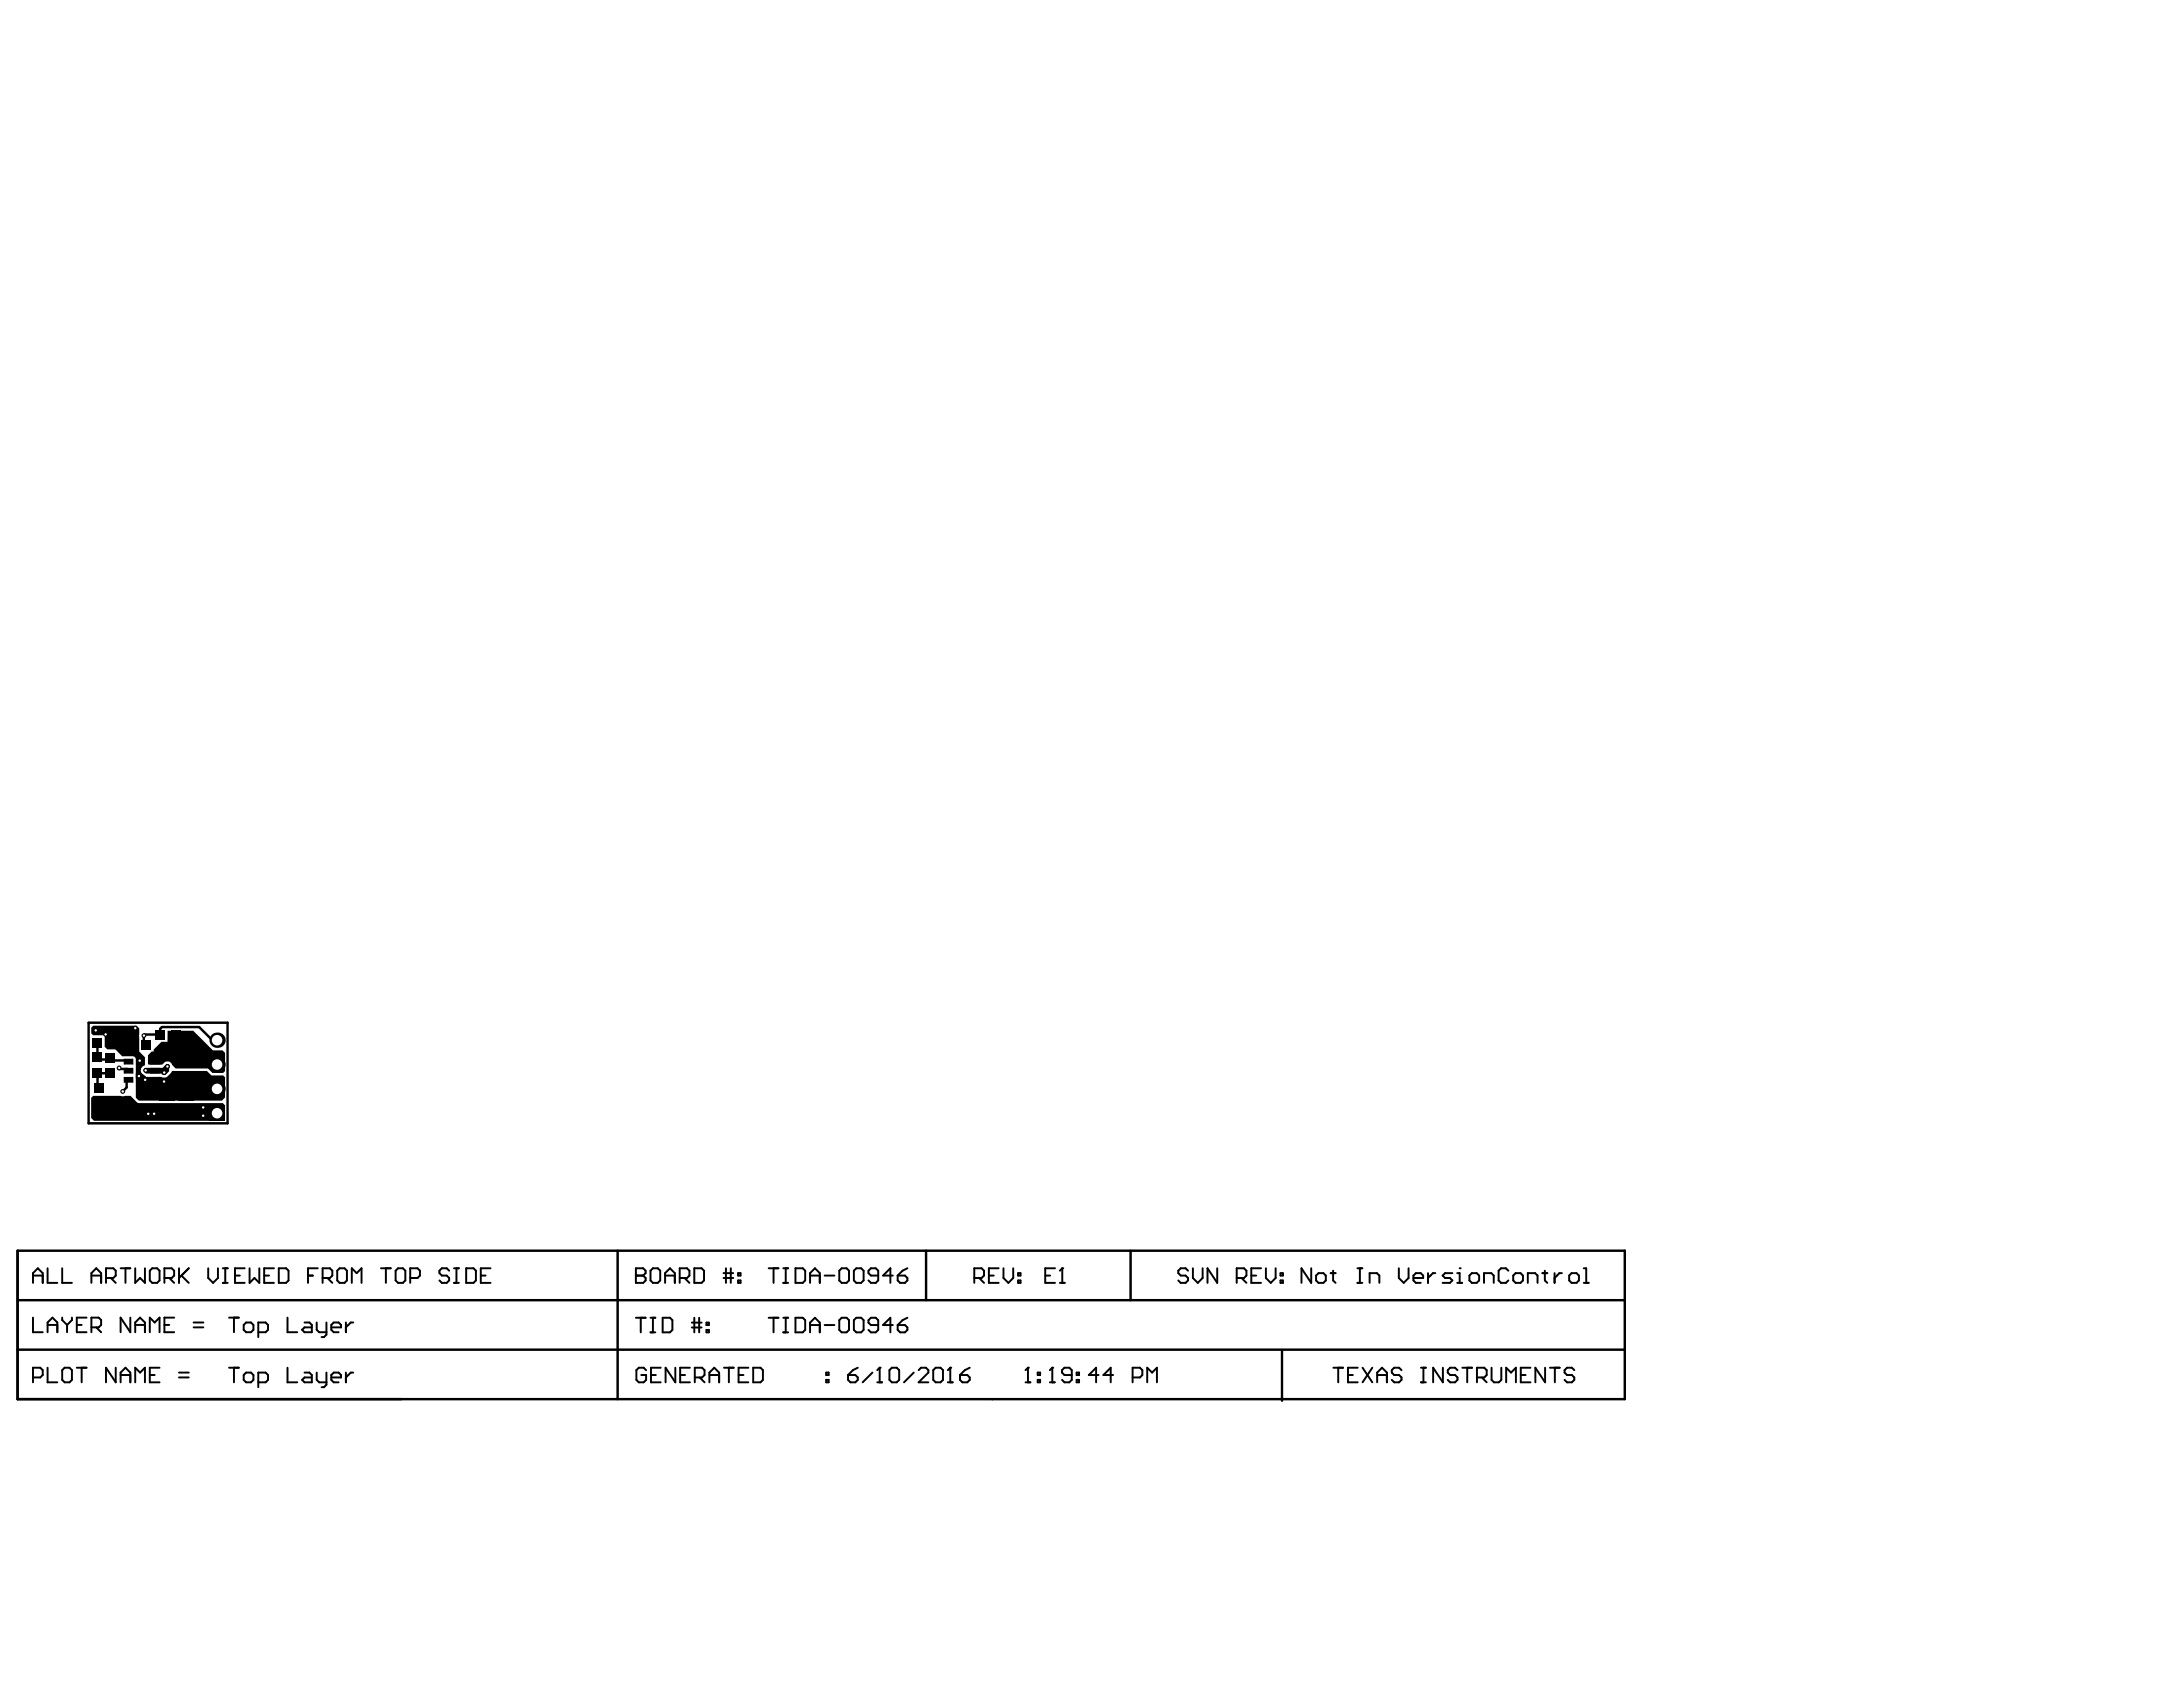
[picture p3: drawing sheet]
<svg xmlns="http://www.w3.org/2000/svg" width="279mm" height="216mm" viewBox="0 0 279 216" stroke-linecap="round" stroke-linejoin="round" font-family="sans-serif">
<g fill="none" stroke="#000" stroke-width=".31">
<path d="M11.3 130.9h17.8v12.9h-17.8zM12.4 135.6h2M12.5 133.5v2l.1 .1M14.4 135.7h2.1M14.4 133.8h2.6M14.5 137.4h-2v1.6M15.2 136.8h1.1M16.6 138.3h-.4v.9l-.4 .4v.1M18.2 138.2h1.6M19.5 138.3h3M20.5 132v-.3l.2-.3h4.8l1.7 1.7h.6M20.5 132.4h-2l-.1 .1v.7l.3 .3"/>
<path d="M22 132.5l3.8 3.9M22.4 134.4v.3M22.7 140h4.9M22.8 137.7h.1M25.1 138.4h-2.4l-.2 .2M25.2 138v1.6l-.3 .4M25.9 136.2h1.9M12.6 141.5l.9 1h14.3M2.2 160.1v19h205.8v-19h-205.7v19M2.2 172.7h205.7M2.2 166.4h205.8M79 160.1v19"/>
<path d="M118.5 160.1v6.3M144.7 160.1v6.3M164.1 172.9v6.4"/>
</g>
<g fill="none" stroke="#000" stroke-width=".25">
<path d="M4.2 163.2h1.3M4.2 164.2v-1.3l.6-.6 .7 .6v1.3M4.2 168.6v1.9h1.3M4.2 176.3h1l.3-.3v-.6l-.3-.4h-1v1.9M6.1 162.3v1.9h1.2M6.1 170.5v-1.2l.6-.7 .6 .7v1.2M6.1 175v1.9h1.2M6.1 169.6h1.2M8 162.3v1.9h1.2M8 175.4l.3-.4h.6l.3 .4v1.2l-.3 .3h-.6l-.3-.3zM8 168.6v.3l.6 .7M8.6 169.6v.9"/>
<path d="M9.2 168.6v.3l-.6 .7M9.8 175h1.3M9.8 169.6h.7M10.5 175v1.9M11.1 168.6h-1.3v1.9h1.3M11.7 163.2h1.2M11.7 169.9h.9l.3-.3v-.7l-.3-.3h-.9v1.9M11.7 164.2v-1.3l.6-.6 .6 .6v1.3M12.3 169.9l.6 .6M13.6 163.6h.9l.3-.4v-.6l-.3-.3h-.9v1.9M14.2 163.6l.6 .6M14.8 175v1.9l-1.2-1.9v1.9"/>
<path d="M15.4 162.3h1.3M15.4 176.9v-1.2l.7-.7 .6 .7v1.2M15.4 176h1.3M16.1 162.3v1.9M16.7 168.6v1.9l-1.3-1.9v1.9M17.3 162.3v1.9l.6-.6 .7 .6v-1.9M17.3 170.5v-1.2l.6-.7 .7 .7v1.2M17.3 176.9v-1.9l.6 .7 .7-.7v1.9M17.3 169.6h1.3M19.2 162.6l.3-.3h.6l.3 .3v1.3l-.3 .3h-.6l-.3-.3zM19.2 176h.6M19.2 170.5v-1.9l.6 .7 .6-.7v1.9"/>
<path d="M20.4 175h-1.2v1.9h1.2M21 163.6h1l.3-.4v-.6l-.3-.3h-1v1.9M21 169.6h.7M21.7 163.6l.6 .6M22.3 168.6h-1.3v1.9h1.3M22.9 176.3h1.3M22.9 175.7h1.3M22.9 162.3v1.9M23.2 163.2l1 1M24.2 162.3l-1.3 1.3M24.8 169.9h1.2M24.8 169.3h1.2"/>
<path d="M26.6 162.3v1.3l.7 .6 .6-.6v-1.3M28.5 164.2h.6M28.5 162.3h.6M28.8 162.3v1.9M29.3 175h1.3M29.3 168.6h1.3M29.9 168.6v1.9M29.9 175v1.9M30.1 163.2h.6M31.2 176l.3-.3h.6l.3 .3v.6l-.3 .3h-.6l-.3-.3zM31.2 169.6l.3-.3h.6l.3 .3v.6l-.3 .3h-.6l-.3-.3zM31.3 162.3h-1.2v1.9h1.2"/>
<path d="M31.9 162.3v1.9l.7-.6 .6 .6v-1.9M33.1 176.9h.9l.3-.3v-.6l-.3-.3h-.9v1.8M33.1 170.5h.9l.3-.3v-.6l-.3-.3h-.9v1.8M33.8 163.2h.6M35.1 162.3h-1.3v1.9h1.3M35.7 162.3h.9l.3 .3v1.3l-.3 .3h-.9zM36.8 175v1.9h1.2M36.8 168.6v1.9h1.2M39 175.7h.6l.3 .3v.9h-.9l-.3-.3 .3-.3h.9M39 169.3h.6l.3 .3v.9h-.9l-.3-.3 .3-.3h.9M39.4 163.2h.6M40.5 175.7v.9l.3 .3h1"/>
<path d="M40.5 169.3v.9l.3 .3h1M40.7 162.3h-1.3v1.9M41.3 163.6h.9l.3-.4v-.6l-.3-.3h-.9v1.9M41.8 169.3v1.5l-.3 .3h-.3M41.8 175.7v1.5l-.3 .3h-.3M41.9 163.6l.6 .6M42.4 176.3h1.2v-.3l-.3-.3h-.6l-.3 .3v.6l.3 .3h.6M42.4 169.9h1.2v-.3l-.3-.3h-.6l-.3 .3v.6l.3 .3h.6M43.2 162.6l.3-.3h.6l.3 .3v1.3l-.3 .3h-.6l-.3-.3zM44.3 169.3v1.2M44.3 175.7v1.2M45 164.2v-1.9l.6 .6 .7-.6v1.9"/>
<path d="M45.2 175.7h-.3l-.6 .6M45.2 169.3h-.3l-.6 .6M48.8 162.3h1.2M49.4 162.3v1.9M50.6 162.6l.3-.3h.7l.3 .3v1.3l-.3 .3h-.7l-.3-.3zM52.5 163.6h.9l.3-.4v-.6l-.3-.3h-.9v1.9M57.5 162.6l-.3-.3h-.6l-.4 .3v.3l.4 .3h.6l.3 .4v.3l-.3 .3h-.6l-.4-.3M58.1 164.2h.6M58.1 162.3h.6M58.4 162.3v1.9M59.7 162.3h.9l.3 .3v1.3l-.3 .3h-.9zM61.5 163.2h.7"/>
<path d="M62.8 162.3h-1.3v1.9h1.3M81.4 163.2h.1M81.4 162.3h.9l.3 .3v.3l-.3 .3 .3 .4v.3l-.3 .3h-.9zM81.4 163.2h.9M81.4 168.6h1.2M82 168.6v1.9M82.7 175.4l-.3-.4h-.6l-.4 .4v1.2l.4 .3h.6l.3-.3v-.6h-.6M83.3 162.6l.3-.3h.6l.3 .3v1.3l-.3 .3h-.6l-.3-.3zM83.3 168.6h.6M83.3 170.5h.6M83.3 176h.6M83.6 168.6v1.9"/>
<path d="M84.6 175h-1.3v1.9h1.3M84.8 168.6h.9l.4 .4v1.2l-.4 .3h-.9zM85.1 163.2h1.3M85.1 164.2v-1.3l.6-.6 .7 .6v1.3M86.4 175v1.9l-1.2-1.9v1.9M87 163.6h.9l.3-.4v-.6l-.3-.3h-.9v1.9M87.1 176h.6M87.6 163.6l.6 .6M88.3 175h-1.2v1.9h1.2M88.6 169.3h1.2M88.6 169.9h1.2M88.9 162.3h.9l.3 .3v1.3l-.3 .3h-.9z"/>
<path d="M88.9 168.6v1.9M88.9 176.3h1l.3-.3v-.6l-.3-.4h-1v1.9M89.5 168.6v1.9M89.5 176.3l.7 .6M90.4 169.3h.3v.3h-.3zM90.4 170.2h.3v.3h-.3zM90.8 176h1.2M90.8 176.9v-1.2l.6-.7 .6 .7v1.2M92.6 162.9h1.2M92.6 163.6h1.2M92.7 175h1.2M92.9 162.3v1.9"/>
<path d="M93.3 175v1.9M93.5 162.3v1.9M94.5 163.9h.3v.3h-.3zM94.5 162.9h.3v.3h-.3zM94.5 176h.7M95.8 175h-1.3v1.9h1.3M96.4 175h.9l.3 .4v1.2l-.3 .3h-.9zM98.4 162.3h1.2M98.4 168.6h1.2M99 162.3v1.9M99 168.6v1.9M100.3 164.2h.6"/>
<path d="M100.3 162.3h.6M100.3 168.6h.6M100.3 170.5h.6M100.6 162.3v1.9M100.6 168.6v1.9M101.8 162.3h.9l.4 .3v1.3l-.4 .3h-.9zM101.8 168.6h.9l.4 .4v1.2l-.4 .3h-.9zM103.7 163.2h1.2M103.7 169.6h1.2M103.7 164.2v-1.3l.6-.6 .6 .6v1.3M103.7 170.5v-1.2l.6-.7 .6 .7v1.2M105.5 163.2h1.3"/>
<path d="M105.5 169.6h1.3M105.7 176.6h.4v.3h-.4zM105.7 175.7h.4v.3h-.4zM107.4 162.6l.3-.3h.7l.3 .3v1.3l-.3 .3h-.7l-.3-.3zM107.7 168.6h.7l.3 .4v1.2l-.3 .3h-.7l-.3-.3v-1.2zM108.5 176h1l.3 .3v.3l-.3 .3h-.6l-.4-.3zM109.3 162.6l.3-.3h.6l.3 .3v1.3l-.3 .3h-.6l-.3-.3zM109.6 168.6h.6l.3 .4v1.2l-.3 .3h-.6l-.3-.3v-1.2zM109.8 175l-.6 .4-.7 .6M111.7 175.7l-1.3 1.2M112.3 176.9h.6M112.4 163.2h-.9l-.3-.3v-.3l.3-.3h.6l.3 .3v1.3l-.3 .3h-.6l-.3-.3"/>
<path d="M112.4 169.6h-.9l-.3-.3v-.3l.3-.4h.6l.3 .4v1.2l-.3 .3h-.6l-.3-.3M112.6 175h.1M112.6 175v1.9M112.6 175l-.3 .4M113.8 175.4l.3-.4h.7l.3 .4v1.2l-.3 .3h-.7l-.3-.3zM114.3 163.2h-1.3l1-.9v1.9M114.3 169.6h-1.3l1-1v1.9M114.9 163.2h.9l.3 .4v.3l-.3 .3h-.6l-.3-.3zM114.9 169.6h.9l.3 .3v.3l-.3 .3h-.6l-.3-.3zM116.1 162.3l-.6 .3-.6 .6M116.1 168.6l-.6 .4-.6 .6M117 175.7l-1.3 1.2"/>
<path d="M117.6 175.4l.3-.4h.6l.3 .4v.3l-1.2 1.2h1.2M119.4 175.4l.4-.4h.6l.3 .4v1.2l-.3 .3h-.6l-.4-.3zM121.3 176.9h.6M121.6 175h.1M121.6 175v1.9M121.6 175l-.3 .4M122.9 176h.9l.3 .3v.3l-.3 .3h-.6l-.3-.3zM124.1 175l-.6 .4-.6 .6M124.7 163.6h.9l.3-.4v-.6l-.3-.3h-.9v1.9M125.3 163.6l.6 .6M126.6 163.2h.6M127.8 162.3h-1.2v1.9h1.2"/>
<path d="M128.4 162.3v1.3l.7 .6 .6-.6v-1.3M130.3 163.9h.3v.3h-.3zM130.3 162.9h.3v.3h-.3zM131.3 176.9h.6M131.6 175h.1M131.6 175v1.9M131.6 175l-.3 .4M132.8 176.6h.3v.3h-.3zM132.8 175.7h.3v.3h-.3zM133.8 163.2h.6M134.4 176.9h.6M134.7 175h.1"/>
<path d="M134.7 175v1.9M134.7 175l-.3 .4M135 162.3h-1.2v1.9h1.2M135.6 164.2h.7M136 162.3h.1M136 162.3v1.9M136 162.3l-.4 .3M137.2 176h-1l-.3-.3v-.3l.3-.4h.7l.3 .4v1.2l-.3 .3h-.7l-.3-.3M137.8 176.6h.3v.3h-.3zM137.8 175.7h.3v.3h-.3zM140.6 176h-1.2l.9-1v1.9M142.5 176h-1.3l1-1v1.9"/>
<path d="M145 176.3h.9l.3-.3v-.6l-.3-.4h-.9v1.9M146.8 176.9v-1.9l.7 .7 .6-.7v1.9M152.1 162.6l-.4-.3h-.6l-.3 .3v.3l.3 .3h.6l.4 .4v.3l-.4 .3h-.6l-.3-.3M152.7 162.3v1.3l.6 .6 .6-.6v-1.3M155.8 162.3v1.9l-1.3-1.9v1.9M158.3 163.6h.9l.3-.4v-.6l-.3-.3h-.9v1.9M158.9 163.6l.6 .6M160.2 163.2h.6M161.4 162.3h-1.2v1.9h1.2M162 162.3v1.3l.6 .6 .7-.6v-1.3M163.9 163.9h.3v.3h-.3zM163.9 162.9h.3v.3h-.3z"/>
<path d="M167.8 162.3v1.9l-1.2-1.9v1.9M168.4 163.2l.4-.3h.6l.3 .3v.7l-.3 .3h-.6l-.4-.3zM170.3 162.9h.6M170.6 162.6v1.3l.3 .3M170.7 175h1.2M171.3 175v1.9M172.5 176h.6M173.7 164.2h.7M173.7 162.3h.7M173.8 175h-1.3v1.9h1.3M174.1 162.3v1.9M174.4 175l1.2 1.9"/>
<path d="M175.3 164.2v-1.3h.9l.3 .3v1M175.6 175l-1.2 1.9M176.3 176h1.2M176.3 176.9v-1.2l.6-.7 .6 .7v1.2M179 162.3v1.3l.7 .6 .6-.6v-1.3M179.4 175.4l-.3-.4h-.7l-.3 .4v.3l.3 .3h.7l.3 .3v.3l-.3 .3h-.7l-.3-.3M180.9 163.6h1.2v-.4l-.3-.3h-.6l-.3 .3v.7l.3 .3h.6M181.9 175h.6M181.9 176.9h.6M182.2 175v1.9M182.8 162.9v1.3M183.7 162.9h-.3l-.6 .7"/>
<path d="M184.7 175v1.9l-1.3-1.9v1.9M185.9 162.9h-.9l-.4 .3 .4 .4h.6l.3 .3-.3 .3h-1M186.5 164.2h.6M186.5 162.9h.3v1.3M186.5 175.4l-.3-.4h-.6l-.3 .4v.3l.3 .3h.6l.3 .3v.3l-.3 .3h-.6l-.3-.3M186.8 162.3h.1M187.2 175h1.2M187.8 175v1.9M188.4 162.9h.6l.3 .3v.7l-.3 .3h-.6l-.3-.3v-.7zM189 176.3h1l.3-.3v-.6l-.3-.4h-1v1.9M189.7 176.3l.6 .6M189.9 164.2v-1.3h1l.3 .3v1"/>
<path d="M190.9 175v1.6l.3 .3h.6l.3-.3v-1.6M192.8 176.9v-1.9l.6 .7 .6-.7v1.9M193.1 162.6l-.4-.3h-.6l-.3 .3v1.3l.3 .3h.6l.4-.3M193.7 163.2l.3-.3h.6l.3 .3v.7l-.3 .3h-.6l-.3-.3zM194.6 176h.7M195.5 164.2v-1.3h1l.3 .3v1M195.9 175h-1.3v1.9h1.3M197.4 162.9h.6M197.7 162.6v1.3l.3 .3M197.8 175v1.9l-1.3-1.9v1.9M198.4 175h1.2M199 162.9v1.3"/>
<path d="M199 175v1.9M199.9 162.9h-.3l-.6 .7M200.8 163.2l.3-.3h.7l.3 .3v.7l-.3 .3h-.7l-.3-.3zM201.5 175.4l-.3-.4h-.6l-.4 .4v.3l.4 .3h.6l.3 .3v.3l-.3 .3h-.6l-.4-.3M202.7 164.2h.6M202.7 162.3h.3v1.9"/>
</g>
<g fill="#000">
<path d="M11.7 131.5l.2-.2h5.6l.3 .3v3l.8 .7v1a.68 .68 0 0 0-.6 .7 .68 .68 0 0 0 .6 .7v.3l-.2 .2h-.8l-.2-.2v-2.4a.38 .38 0 0 0-.4-.4h-1.4l-.8-.9h-1.1l-.3-.3v-1.5h-1.5l-.2-.3zM18.4 136.8l.2-.1h2.2l.5-.5h.3l.1 .1-.1 .8-.4 .5h-.3l-.2-.2h-2l-.3-.3zM17.5 137.3h.6l.6 .5 2.5 .1 .2-.1 .7-.7h4.4l.6 .5h1.5l.2 .3v2.6l-.4 .4h-10.6l-.4-.4v-3.1zM21.4 131.9h3.3l2.5 2.5h1.3l.3 .3v2.4l-.2 .2h-1.4l-.6-.6h-4.1l-.5-.4a.61 .61 0 0 0-1-.3l-.2 .2h-1.8h-.1v-1.1l.5-.5h.3v-.3l1-1h.7zM11.7 140.5l.2-.3 3.8 .1 1-.1 .9 .9 .2 .1h10.7l.3 .3v1.9h-16.8l-.3-.3z"/>
<circle cx="15.7" cy="139.7" r=".31"/>
</g>
<circle cx="15.7" cy="139.7" r=".16" fill="#fff"/>
<circle cx="17.8" cy="137.7" r=".31" fill="#000"/>
<circle cx="17.8" cy="137.7" r=".16" fill="#fff"/>
<circle cx="18.6" cy="137" r=".31" fill="#000"/>
<circle cx="18.6" cy="137" r=".16" fill="#fff"/>
<circle cx="21" cy="137.3" r=".31" fill="#000"/>
<circle cx="21" cy="137.3" r=".16" fill="#fff"/>
<circle cx="18.6" cy="138.2" r=".31" fill="#000"/>
<circle cx="18.6" cy="138.2" r=".16" fill="#fff"/>
<circle cx="15.2" cy="136.7" r=".31" fill="#000"/>
<circle cx="15.2" cy="136.7" r=".16" fill="#fff"/>
<circle cx="18.4" cy="132.5" r=".31" fill="#000"/>
<circle cx="18.4" cy="132.5" r=".16" fill="#fff"/>
<circle cx="12.3" cy="131.9" r=".31" fill="#000"/>
<circle cx="12.3" cy="131.9" r=".16" fill="#fff"/>
<circle cx="13.5" cy="132.4" r=".31" fill="#000"/>
<circle cx="13.5" cy="132.4" r=".16" fill="#fff"/>
<circle cx="17.3" cy="131.6" r=".31" fill="#000"/>
<circle cx="17.3" cy="131.6" r=".16" fill="#fff"/>
<circle cx="17.9" cy="135.7" r=".31" fill="#000"/>
<circle cx="17.9" cy="135.7" r=".16" fill="#fff"/>
<circle cx="26" cy="141.7" r=".31" fill="#000"/>
<circle cx="26" cy="141.7" r=".16" fill="#fff"/>
<circle cx="19" cy="142.5" r=".31" fill="#000"/>
<circle cx="19" cy="142.5" r=".16" fill="#fff"/>
<circle cx="19.7" cy="142.5" r=".31" fill="#000"/>
<circle cx="19.7" cy="142.5" r=".16" fill="#fff"/>
<circle cx="26" cy="142.8" r=".31" fill="#000"/>
<circle cx="26" cy="142.8" r=".16" fill="#fff"/>
<circle cx="21.4" cy="136.5" r=".31" fill="#000"/>
<circle cx="21.4" cy="136.5" r=".16" fill="#fff"/>
<circle cx="21" cy="138.4" r=".31" fill="#000"/>
<circle cx="21" cy="138.4" r=".16" fill="#fff"/>
<circle cx="27.8" cy="133.1" r=".98" fill="#000"/>
<circle cx="27.8" cy="133.1" r=".67" fill="#fff"/>
<path d="M26.8 141.5h2v1.9h-2z" fill-rule="evenodd" fill="#000"/>
<circle cx="27.8" cy="142.5" r=".67" fill="#fff"/>
<circle cx="27.8" cy="136.2" r=".98" fill="#000"/>
<circle cx="27.8" cy="136.2" r=".67" fill="#fff"/>
<circle cx="27.8" cy="139.4" r=".98" fill="#000"/>
<circle cx="27.8" cy="139.4" r=".67" fill="#fff"/>
<g fill="#000">
<path d="M11.8 134.7h1.1v1.2h-1.1z" fill-rule="evenodd"/>
<path d="M11.8 136.7h1.1v1.2h-1.1z" fill-rule="evenodd"/>
<path d="M12.1 138.7h1.2v1.2h-1.2z" fill-rule="evenodd"/>
<path d="M11.9 132.9h1.2v1.1h-1.2z" fill-rule="evenodd"/>
<path d="M13.5 134.8h1.2v1.2h-1.2z" fill-rule="evenodd"/>
<path d="M13.5 136.7h1.2v1.3h-1.2z" fill-rule="evenodd"/>
<path d="M13.8 132.9h1.3v1.1h-1.3z" fill-rule="evenodd"/>
<path d="M16.2 133.1h1.2v1.2h-1.2z" fill-rule="evenodd"/>
<path d="M15.9 137.8h1.1l.1 .7-1.2 .1z" fill-rule="evenodd"/>
<path d="M15.9 135.5h1.1l.1 .7h-1.2z" fill-rule="evenodd"/>
<path d="M15.9 136.7h1.1l.1 .6-1.2 .1z" fill-rule="evenodd"/>
<path d="M18.1 133.1h1.3v1.2h-1.3z" fill-rule="evenodd"/>
<path d="M19.9 131.8h1.2v1.2h-1.2z" fill-rule="evenodd"/>
<path d="M19.2 137.9l1.2-.1v.7l-1.1 .1z" fill-rule="evenodd"/>
<path d="M19.2 135.6l1.2-.1v.7h-1.1z" fill-rule="evenodd"/>
<path d="M19.2 136.7h1.2v.6l-1.1 .1z" fill-rule="evenodd"/>
<path d="M21.9 131.8h1.2v1.2h-1.2z" fill-rule="evenodd"/>
<path d="M22 137.1h2.3v1.6h-2.3z" fill-rule="evenodd"/>
<path d="M22 133.6h2.3v1.6h-2.3z" fill-rule="evenodd"/>
<path d="M25 137.3h1.1v1.2h-1.1z" fill-rule="evenodd"/>
<path d="M25 135.3h1.1v1.2h-1.1z" fill-rule="evenodd"/>
<path d="M12.1 140.6h1.2v1.3h-1.2z" fill-rule="evenodd"/>
<path d="M20.4 141.7h1.9v1.6h-1.9z" fill-rule="evenodd"/>
<path d="M20.4 139.3h1.9v1.5h-1.9z" fill-rule="evenodd"/>
<path d="M22.9 141.8h1.9v1.5h-1.9z" fill-rule="evenodd"/>
<path d="M22.9 139.3h1.9v1.5h-1.9z" fill-rule="evenodd"/>
</g>
<path d="M15.8 138.5l.1 .1zM15.8 136.2h.1zM15.8 137.3l.1 .1zM17 137.8l.1 .1zM17 135.5l.1 .1zM17 136.7h.1zM19.2 138.5l.1 .1zM19.2 136.2h.1zM19.2 137.3l.1 .1zM20.4 137.8v.1zM20.4 135.5v.1z" fill="#000"/>
</svg>
